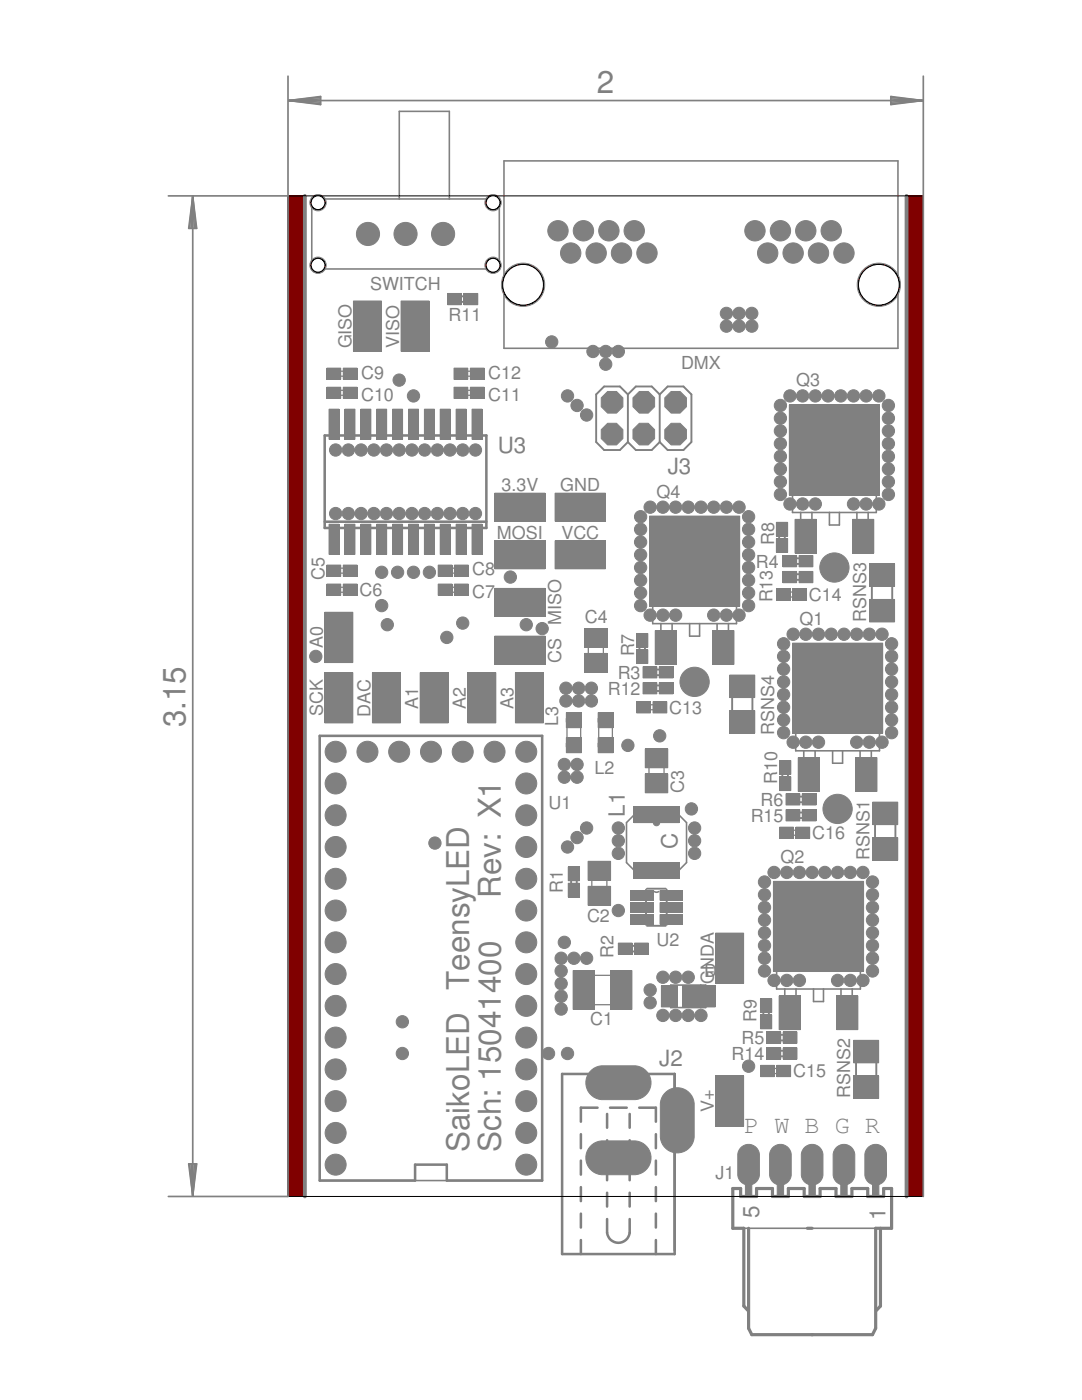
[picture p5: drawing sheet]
<svg xmlns="http://www.w3.org/2000/svg" width="216mm" height="279mm" viewBox="0 0 216 279" stroke-linecap="round" stroke-linejoin="round" font-family="sans-serif">
<defs><g id="words">
<g font-size="6.3" fill="#808080">
<text x="119.1" y="18.6">2</text>
<text x="37" y="145.1" transform="rotate(-90 37 145.1)">3.15</text>
<text x="99.9" y="179.2" transform="rotate(-90 99.9 179.2)">Rev: X1</text>
<text x="93.6" y="197.6" transform="rotate(-90 93.6 197.6)">TeensyLED</text>
<text x="93.6" y="229.9" transform="rotate(-90 93.6 229.9)">SaikoLED</text>
<text x="99.9" y="229.9" transform="rotate(-90 99.9 229.9)">Sch: 15041400</text>
</g>
<text font-size="5" fill="#808080" x="148.5" y="226.1">P W B G R</text>
<g font-size="4.5" fill="#808080">
<text x="99.3" y="90.4">U3</text>
<text x="133.2" y="94.6">J3</text>
<text x="124.7" y="163" transform="rotate(-90 124.7 163)">L1</text>
<text x="135.2" y="169.4" transform="rotate(-90 135.2 169.4)">C</text>
<text x="131.6" y="212.8">J2</text>
<text x="151.5" y="243.1" transform="rotate(-90 151.5 243.1)">5</text>
<text x="176.7" y="243.4" transform="rotate(-90 176.7 243.4)">1</text>
</g>
<g font-size="3.6" fill="#808080">
<text x="73.9" y="57.8">SWITCH</text>
<text x="89.5" y="64.1">R11</text>
<text x="70.1" y="69.5" transform="rotate(-90 70.1 69.5)">GISO</text>
<text x="79.7" y="69.4" transform="rotate(-90 79.7 69.4)">VISO</text>
<text x="72" y="75.5">C9</text>
<text x="97.4" y="75.5">C12</text>
<text x="135.9" y="73.6">DMX</text>
<text x="158.9" y="77.1">Q3</text>
<text x="72" y="80">C10</text>
<text x="97.4" y="80">C11</text>
<text x="100.1" y="98">3.3V</text>
<text x="111.8" y="98">GND</text>
<text x="131" y="99.3">Q4</text>
<text x="99.2" y="107.6">MOSI</text>
<text x="112" y="107.6">VCC</text>
<text x="150.8" y="113.3">R4</text>
<text x="154.5" y="108.8" transform="rotate(-90 154.5 108.8)">R8</text>
<text x="64.8" y="115.8" transform="rotate(-90 64.8 115.8)">C5</text>
<text x="71.7" y="119">C6</text>
<text x="94.2" y="119.3">C7</text>
<text x="94.2" y="114.8">C8</text>
<text x="161.4" y="119.9">C14</text>
<text x="116.7" y="124.3">C4</text>
<text x="154.1" y="120.2" transform="rotate(-90 154.1 120.2)">R13</text>
<text x="159.5" y="124.7">Q1</text>
<text x="172.8" y="124" transform="rotate(-90 172.8 124)">RSNS3</text>
<text x="64.4" y="129.4" transform="rotate(-90 64.4 129.4)">A0</text>
<text x="126.6" y="131" transform="rotate(-90 126.6 131)">R7</text>
<text x="112" y="132.2" transform="rotate(-90 112 132.2)">CS MISO</text>
<text x="123.3" y="135.5">R3</text>
<text x="64.4" y="142.9" transform="rotate(-90 64.4 142.9)">SCK</text>
<text x="73.9" y="143" transform="rotate(-90 73.9 143)">DAC</text>
<text x="83.5" y="141.4" transform="rotate(-90 83.5 141.4)">A1</text>
<text x="93" y="141.4" transform="rotate(-90 93 141.4)">A2</text>
<text x="102.5" y="141.4" transform="rotate(-90 102.5 141.4)">A3</text>
<text x="121.3" y="138.6">R12</text>
<text x="133.5" y="142.4">C13</text>
<text x="111.3" y="144.8" transform="rotate(-90 111.3 144.8)">L3</text>
<text x="154.5" y="146.7" transform="rotate(-90 154.5 146.7)">RSNS4</text>
<text x="118.6" y="154.5">L2</text>
<text x="109.4" y="161.4">U1</text>
<text x="136.4" y="158.2" transform="rotate(-90 136.4 158.2)">C3</text>
<text x="151.8" y="160.8">R6</text>
<text x="155.1" y="156.4" transform="rotate(-90 155.1 156.4)">R10</text>
<text x="149.8" y="164">R15</text>
<text x="162.1" y="167.5">C16</text>
<text x="155.7" y="172.2">Q2</text>
<text x="173.5" y="171.6" transform="rotate(-90 173.5 171.6)">RSNS1</text>
<text x="112.3" y="178.2" transform="rotate(-90 112.3 178.2)">R1</text>
<text x="117.1" y="183.9">C2</text>
<text x="122.4" y="191.1" transform="rotate(-90 122.4 191.1)">R2</text>
<text x="131" y="188.7">U2</text>
<text x="140.5" y="195">D</text>
<text x="142.4" y="196.4" transform="rotate(-90 142.4 196.4)">GNDA</text>
<text x="151" y="203.9" transform="rotate(-90 151 203.9)">R9</text>
<text x="117.7" y="204.6">C1</text>
<text x="148" y="208.4">R5</text>
<text x="146" y="211.5">R14</text>
<text x="158.3" y="215">C15</text>
<text x="142.4" y="222" transform="rotate(-90 142.4 222)">V+</text>
<text x="169.7" y="219.1" transform="rotate(-90 169.7 219.1)">RSNS2</text>
<text x="142.8" y="235.4">J1</text>
</g>
</g></defs>
<g fill="#000080" stroke="#000080" stroke-width=".2">
<path d="M57.5 39.1h3.3v199.7h-3.3z"/>
<path d="M180.9 39.1h3.3v199.7h-3.3z"/>
</g>
<g fill="#800000" stroke="#800000" stroke-width=".2">
<path d="M57.5 39.1h3.3v199.7h-3.3z"/>
<path d="M180.9 39.1h3.3v199.7h-3.3z"/>
</g>
<g fill="#808080" stroke="#808080" stroke-width=".2">
<path d="M121.9 193.7h4.2v7.7h-4.2z"/>
<path d="M114.4 193.7h4.2v7.7h-4.2z"/>
<path d="M68.5 77.3h2.7v2.2h-2.7z"/>
<path d="M65.2 77.3h2.8v2.2h-2.8z"/>
<path d="M90.6 77.3h2.7v2.2h-2.7z"/>
<path d="M93.9 77.3h2.7v2.2h-2.7z"/>
<path d="M90.6 73.5h2.7v2.2h-2.7z"/>
<path d="M93.9 73.5h2.7v2.2h-2.7z"/>
<path d="M117.3 176.9h4.5v3.8h-4.5z"/>
<path d="M117.3 171.9h4.5v3.8h-4.5z"/>
<path d="M128.8 154.5h4.4v3.7h-4.4z"/>
<path d="M128.8 149.5h4.4v3.7h-4.4z"/>
<path d="M116.6 130.4h4.5v3.8h-4.5z"/>
<path d="M116.6 125.4h4.5v3.8h-4.5z"/>
<path d="M68.5 112.8h2.7v2.2h-2.7z"/>
<path d="M65.2 112.8h2.8v2.2h-2.8z"/>
<path d="M68.5 116.6h2.7v2.2h-2.7z"/>
<path d="M65.2 116.6h2.8v2.2h-2.8z"/>
<path d="M87.4 116.6h2.8v2.2h-2.8z"/>
<path d="M90.7 116.6h2.7v2.2h-2.7z"/>
<path d="M87.4 112.8h2.8v2.2h-2.8z"/>
<path d="M90.7 112.8h2.7v2.2h-2.7z"/>
<path d="M68.5 73.5h2.7v2.2h-2.7z"/>
<path d="M65.2 73.5h2.8v2.2h-2.8z"/>
<path d="M132 196.7h3.1v4.3h-3.1z"/>
<path d="M136.2 196.7h6.5v4.3h-6.5z"/>
<path d="M126.5 161h9v3.2h-9z"/>
<path d="M126.5 172.1h9v3.2h-9z"/>
<path d="M119.4 142.2h3v3h-3z"/>
<path d="M119.4 147.2h3v3h-3z"/>
<path d="M113 142.2h3v3h-3z"/>
<path d="M113 147.2h3v3h-3z"/>
<path d="M113.4 176.3h2.2v2.7h-2.2z"/>
<path d="M113.4 173h2.2v2.8h-2.2z"/>
<path d="M155.6 151.8h2.2v2.7h-2.2z"/>
<path d="M155.6 155h2.2v2.8h-2.2z"/>
<path d="M89.3 58.6h2.8v2.2h-2.8z"/>
<path d="M92.6 58.6h2.7v2.2h-2.7z"/>
<path d="M123.4 188.2h2.7v2.3h-2.7z"/>
<path d="M126.6 188.2h2.8v2.3h-2.8z"/>
<path d="M159.4 110.9h2.8v2.2h-2.8z"/>
<path d="M156.2 110.9h2.8v2.2h-2.8z"/>
<path d="M131.6 133.1h2.7v2.2h-2.7z"/>
<path d="M128.3 133.1h2.8v2.2h-2.8z"/>
<path d="M160.1 158.4h2.7v2.3h-2.7z"/>
<path d="M156.8 158.4h2.8v2.3h-2.8z"/>
<path d="M127 126.4h2.3v2.8h-2.3z"/>
<path d="M127 129.7h2.3v2.7h-2.3z"/>
<path d="M156.3 206h2.7v2.2h-2.7z"/>
<path d="M153 206h2.8v2.2h-2.8z"/>
<path d="M151.7 199.3h2.3v2.8h-2.3z"/>
<path d="M151.7 202.6h2.3v2.7h-2.3z"/>
<path d="M154.9 104.2h2.3v2.8h-2.3z"/>
<path d="M154.9 107.5h2.3v2.7h-2.3z"/>
<path d="M145.6 134.7h5v4.5h-5z"/>
<path d="M145.6 141.8h5v4.5h-5z"/>
<path d="M173.5 112.5h5v4.5h-5z"/>
<path d="M173.5 119.6h5v4.5h-5z"/>
<path d="M174.1 160.1h5v4.5h-5z"/>
<path d="M174.1 167.2h5v4.5h-5z"/>
<path d="M170.3 207.6h5v4.5h-5z"/>
<path d="M170.3 214.7h5v4.5h-5z"/>
<path d="M125.9 177.8h4.4v1.9h-4.4z"/>
<path d="M125.9 180.1h4.4v2h-4.4z"/>
<path d="M125.9 182.5h4.4v1.9h-4.4z"/>
<path d="M131.7 182.5h4.4v1.9h-4.4z"/>
<path d="M131.7 180.1h4.4v2h-4.4z"/>
<path d="M131.7 177.8h4.4v1.9h-4.4z"/>
<path d="M68.8 104.6h2v6h-2z"/>
<path d="M87.8 81.7h2v6h-2z"/>
<path d="M65.7 104.6h1.9v6h-1.9z"/>
<path d="M72 104.6h2v6h-2z"/>
<path d="M75.2 104.6h2v6h-2z"/>
<path d="M84.7 81.7h2v6h-2z"/>
<path d="M91 81.7h2v6h-2z"/>
<path d="M94.2 81.7h2v6h-2z"/>
<path d="M81.5 104.6h2v6h-2z"/>
<path d="M91 104.6h2v6h-2z"/>
<path d="M78.3 104.6h2v6h-2z"/>
<path d="M84.7 104.6h2v6h-2z"/>
<path d="M94.2 104.6h2v6h-2z"/>
<path d="M87.8 104.6h2v6h-2z"/>
<path d="M81.5 81.7h2v6h-2z"/>
<path d="M78.3 81.7h2v6h-2z"/>
<path d="M75.2 81.7h2v6h-2z"/>
<path d="M72 81.7h2v6h-2z"/>
<path d="M68.8 81.7h2v6h-2z"/>
<path d="M65.7 81.7h1.9v6h-1.9z"/>
<path d="M173.1 229.2a2.17 2.17 0 0 1 2.3-.7 2.17 2.17 0 0 1 1.5 1.8v4.2a2.17 2.17 0 0 1-2.2 2 2.17 2.17 0 0 1-2.1-2v-4.2z"/>
<path d="M166.7 229.2a2.17 2.17 0 0 1 2.3-.7 2.17 2.17 0 0 1 1.6 1.8v4.2a2.17 2.17 0 0 1-2.2 2 2.17 2.17 0 0 1-2.2-2v-4.2z"/>
<path d="M160.4 229.2a2.17 2.17 0 0 1 2.3-.7 2.17 2.17 0 0 1 1.5 1.8v4.2a2.17 2.17 0 0 1-2.1 2 2.17 2.17 0 0 1-2.2-2v-4.2z"/>
<path d="M154.1 229.2a2.17 2.17 0 0 1 2.3-.7 2.17 2.17 0 0 1 1.5 1.8v4.2a2.17 2.17 0 0 1-2.2 2 2.17 2.17 0 0 1-2.1-2v-4.2z"/>
<path d="M147.7 229.2a2.17 2.17 0 0 1 2.3-.7 2.17 2.17 0 0 1 1.5 1.8v4.2a2.17 2.17 0 0 1-2.1 2 2.17 2.17 0 0 1-2.2-2v-4.2z"/>
<path d="M159.3 151.2h4.2v6.7h-4.2z"/>
<path d="M170.8 151.2h4.2v6.7h-4.2z"/>
<path d="M158.1 128.4h18v17.9h-18z"/>
<path d="M155.5 198.8h4.2v6.7h-4.2z"/>
<path d="M166.9 198.8h4.3v6.7h-4.3z"/>
<path d="M154.3 175.9h18v18h-18z"/>
<path d="M158.6 103.7h4.3v6.7h-4.3z"/>
<path d="M170.1 103.7h4.2v6.7h-4.2z"/>
<path d="M157.5 80.8h18v18h-18z"/>
<path d="M130.7 125.9h4.3v6.7h-4.3z"/>
<path d="M142.2 125.9h4.3v6.7h-4.3z"/>
<path d="M129.6 103h18v18h-18z"/>
<path d="M142.8 214.7h5.6v10.1h-5.6z"/>
<path d="M142.8 186.2h5.6v10.1h-5.6z"/>
<path d="M110.8 107.9h10v5.6h-10z"/>
<path d="M110.8 98.4h10v5.6h-10z"/>
<path d="M74.3 134.2h5.6v10.1h-5.6z"/>
<path d="M64.8 122.2h5.6v10h-5.6z"/>
<path d="M83.8 134.2h5.6v10.1h-5.6z"/>
<path d="M93.3 134.2h5.6v10.1h-5.6z"/>
<path d="M70.5 60.1h5.6v10h-5.6z"/>
<path d="M80 60.1h5.6v10h-5.6z"/>
<path d="M98.7 98.4h10.1v5.6h-10.1z"/>
<path d="M102.8 134.2h5.6v10.1h-5.6z"/>
<path d="M98.7 127h10.1v5.5h-10.1z"/>
<path d="M98.7 107.9h10.1v5.6h-10.1z"/>
<path d="M98.7 117.4h10.1v5.6h-10.1z"/>
<path d="M64.8 134.2h5.6v10.1h-5.6z"/>
<path d="M131.6 136.2h2.7v2.3h-2.7z"/>
<path d="M128.3 136.2h2.8v2.3h-2.8z"/>
<path d="M127 140h2.8v2.3h-2.8z"/>
<path d="M130.3 140h2.8v2.3h-2.8z"/>
<path d="M159.4 114h2.8v2.3h-2.8z"/>
<path d="M156.2 114h2.8v2.3h-2.8z"/>
<path d="M154.9 117.5h2.8v2.3h-2.8z"/>
<path d="M158.2 117.5h2.7v2.3h-2.7z"/>
<path d="M156.3 209.1h2.7v2.3h-2.7z"/>
<path d="M153 209.1h2.8v2.3h-2.8z"/>
<path d="M151.8 212.6h2.7v2.3h-2.7z"/>
<path d="M155 212.6h2.8v2.3h-2.8z"/>
<path d="M160.1 161.6h2.7v2.2h-2.7z"/>
<path d="M156.8 161.6h2.8v2.2h-2.8z"/>
<path d="M155.6 165.1h2.7v2.2h-2.7z"/>
<path d="M158.8 165.1h2.8v2.2h-2.8z"/>
<path d="M117.7 213.9a3.3 3.3 0 0 1 2.3-1.2h6.8a3.4 3.4 0 0 1 3.1 3.4 3.4 3.4 0 0 1-3.1 3.4h-6.8a3.4 3.4 0 0 1-2.3-5.6z"/>
<path d="M132.6 218.3a3.4 3.4 0 0 1 3.6-1.1 3.4 3.4 0 0 1 2.3 3v6.8a3.4 3.4 0 0 1-3.4 3.1 3.4 3.4 0 0 1-3.3-3.1v-6.8a3.4 3.4 0 0 1 .8-1.9z"/>
<path d="M117.7 228.9a3.3 3.3 0 0 1 2.3-1.2h6.8a3.4 3.4 0 0 1 3.1 3.4 3.4 3.4 0 0 1-3.1 3.3h-6.8a3.4 3.4 0 0 1-2.3-5.5z"/>
<path d="M123 194.5h1.2v6.2h-1.2z"/>
<path d="M116.2 194.5h1.3v6.2h-1.3z"/>
<path d="M68.8 77.8h.7v1.2h-.7z"/>
<path d="M67 77.8h.7v1.2h-.7z"/>
<path d="M92.4 77.8h.6v1.2h-.6z"/>
<path d="M94.2 77.8h.6v1.2h-.6z"/>
<path d="M92.4 74h.6v1.2h-.6z"/>
<path d="M94.2 74h.6v1.2h-.6z"/>
<path d="M118 177.5h3.2v1.3h-3.2z"/>
<path d="M118 173.8h3.2v1.2h-3.2z"/>
<path d="M129.4 155.1h3.2v1.2h-3.2z"/>
<path d="M129.4 151.3h3.2v1.3h-3.2z"/>
<path d="M117.3 131.1h3.2v1.2h-3.2z"/>
<path d="M117.3 127.3h3.2v1.2h-3.2z"/>
<path d="M68.8 113.3h.7v1.2h-.7z"/>
<path d="M67 113.3h.7v1.2h-.7z"/>
<path d="M68.8 117.1h.7v1.2h-.7z"/>
<path d="M67 117.1h.7v1.2h-.7z"/>
<path d="M89.2 117.1h.7v1.2h-.7z"/>
<path d="M91 117.1h.7v1.2h-.7z"/>
<path d="M89.2 113.3h.7v1.2h-.7z"/>
<path d="M91 113.3h.7v1.2h-.7z"/>
<path d="M68.8 74h.7v1.2h-.7z"/>
<path d="M67 74h.7v1.2h-.7z"/>
<path d="M119.3 143.4h3v.7h-3z"/>
<path d="M119.3 148.3h3v.8h-3z"/>
<path d="M113 143.4h3v.7h-3z"/>
<path d="M113 148.3h3v.8h-3z"/>
<path d="M113.8 176.7h1.5v.7h-1.5z"/>
<path d="M113.8 174.6h1.5v.8h-1.5z"/>
<path d="M155.9 153.4h1.5v.8h-1.5z"/>
<path d="M155.9 155.4h1.5v.8h-1.5z"/>
<path d="M90.9 59h.8v1.5h-.8z"/>
<path d="M93 59h.7v1.5h-.7z"/>
<path d="M125 188.6h.8v1.5h-.8z"/>
<path d="M127 188.6h.8v1.5h-.8z"/>
<path d="M159.8 111.2h.8v1.5h-.8z"/>
<path d="M157.8 111.2h.8v1.5h-.8z"/>
<path d="M131.9 133.4h.8v1.5h-.8z"/>
<path d="M129.9 133.4h.8v1.5h-.8z"/>
<path d="M160.5 158.8h.7v1.5h-.7z"/>
<path d="M158.4 158.8h.8v1.5h-.8z"/>
<path d="M127.4 128h1.5v.8h-1.5z"/>
<path d="M127.4 130.1h1.5v.7h-1.5z"/>
<path d="M156.7 206.3h.7v1.5h-.7z"/>
<path d="M154.6 206.3h.8v1.5h-.8z"/>
<path d="M152.1 200.9h1.5v.8h-1.5z"/>
<path d="M152.1 203h1.5v.7h-1.5z"/>
<path d="M155.3 105.9h1.5v.7h-1.5z"/>
<path d="M155.3 107.9h1.5v.7h-1.5z"/>
<path d="M145.9 142.9h4.4v1.8h-4.4z"/>
<path d="M145.9 136.3h4.4v1.8h-4.4z"/>
<path d="M173.8 120.7h4.4v1.8h-4.4z"/>
<path d="M173.8 114.1h4.4v1.9h-4.4z"/>
<path d="M174.5 168.3h4.3v1.8h-4.3z"/>
<path d="M174.5 161.7h4.3v1.8h-4.3z"/>
<path d="M170.6 215.8h4.4v1.8h-4.4z"/>
<path d="M170.6 209.2h4.4v1.8h-4.4z"/>
<path d="M66 105.6h1.3v3.8h-1.3z"/>
<path d="M69.2 105.6h1.2v3.8h-1.2z"/>
<path d="M72.4 105.6h1.2v3.8h-1.2z"/>
<path d="M75.5 105.6h1.3v3.8h-1.3z"/>
<path d="M78.7 105.6h1.2v3.8h-1.2z"/>
<path d="M81.9 105.6h1.2v3.8h-1.2z"/>
<path d="M85.1 105.6h1.2v3.8h-1.2z"/>
<path d="M88.2 105.6h1.3v3.8h-1.3z"/>
<path d="M91.4 105.6h1.2v3.8h-1.2z"/>
<path d="M94.6 105.6h1.2v3.8h-1.2z"/>
<path d="M94.6 82.8h1.2v3.9h-1.2z"/>
<path d="M91.4 82.8h1.2v3.9h-1.2z"/>
<path d="M88.2 82.8h1.3v3.9h-1.3z"/>
<path d="M85.1 82.8h1.2v3.9h-1.2z"/>
<path d="M81.9 82.8h1.2v3.9h-1.2z"/>
<path d="M78.7 82.8h1.2v3.9h-1.2z"/>
<path d="M75.5 82.8h1.3v3.9h-1.3z"/>
<path d="M72.4 82.8h1.2v3.9h-1.2z"/>
<path d="M69.2 82.8h1.2v3.9h-1.2z"/>
<path d="M66 82.8h1.3v3.9h-1.3z"/>
<path d="M174.1 231.8h1.3v1.3h-1.3z"/>
<path d="M167.8 231.8h1.2v1.3h-1.2z"/>
<path d="M161.4 231.8h1.3v1.3h-1.3z"/>
<path d="M155.1 231.8h1.3v1.3h-1.3z"/>
<path d="M148.7 231.8h1.3v1.3h-1.3z"/>
<path d="M174.1 233.1h1.3v5.6h-1.3z"/>
<path d="M167.8 233.1h1.2v5.6h-1.2z"/>
<path d="M161.4 233.1h1.3v5.6h-1.3z"/>
<path d="M155.1 233.1h1.3v5.6h-1.3z"/>
<path d="M148.7 233.1h1.3v5.6h-1.3z"/>
<path d="M134.2 79.7h1.2v1.2h-1.2z"/>
<path d="M134.2 86h1.2v1.3h-1.2z"/>
<path d="M127.8 86h1.3v1.3h-1.3z"/>
<path d="M127.8 79.7h1.3v1.2h-1.3z"/>
<path d="M121.5 86h1.3v1.3h-1.3z"/>
<path d="M121.5 79.7h1.3v1.2h-1.3z"/>
<path d="M131.9 136.6h.8v1.5h-.8z"/>
<path d="M129.9 136.6h.8v1.5h-.8z"/>
<path d="M128.8 140.5h.7v1.3h-.7z"/>
<path d="M130.6 140.5h.7v1.3h-.7z"/>
<path d="M159.8 114.4h.8v1.5h-.8z"/>
<path d="M157.8 114.4h.8v1.5h-.8z"/>
<path d="M156.7 118h.7v1.3h-.7z"/>
<path d="M158.5 118h.7v1.3h-.7z"/>
<path d="M156.7 209.5h.7v1.5h-.7z"/>
<path d="M154.6 209.5h.8v1.5h-.8z"/>
<path d="M153.5 213.1h.7v1.3h-.7z"/>
<path d="M155.3 213.1h.7v1.3h-.7z"/>
<path d="M160.5 161.9h.7v1.5h-.7z"/>
<path d="M158.4 161.9h.8v1.5h-.8z"/>
<path d="M157.3 165.6h.7v1.2h-.7z"/>
<path d="M159.1 165.6h.7v1.2h-.7z"/>
<circle cx="134.8" cy="80.3" r="2.33"/>
<circle cx="134.8" cy="86.6" r="2.33"/>
<circle cx="128.5" cy="80.3" r="2.33"/>
<circle cx="128.5" cy="86.6" r="2.33"/>
<circle cx="122.1" cy="80.3" r="2.33"/>
<circle cx="122.1" cy="86.6" r="2.33"/>
</g>
<g fill="#808080" stroke="#808080" stroke-width=".2">
<circle cx="105" cy="232.4" r="2.1"/>
<circle cx="105" cy="226.1" r="2.1"/>
<circle cx="105" cy="219.8" r="2.1"/>
<circle cx="105" cy="213.4" r="2.1"/>
<circle cx="105" cy="207.1" r="2.1"/>
<circle cx="105" cy="200.7" r="2.1"/>
<circle cx="105" cy="194.4" r="2.1"/>
<circle cx="105" cy="188.1" r="2.1"/>
<circle cx="105" cy="181.7" r="2.1"/>
<circle cx="105" cy="175.4" r="2.1"/>
<circle cx="105" cy="169" r="2.1"/>
<circle cx="105" cy="162.7" r="2.1"/>
<circle cx="105" cy="156.4" r="2.1"/>
<circle cx="105" cy="150" r="2.1"/>
<circle cx="98.7" cy="150" r="2.1"/>
<circle cx="92.3" cy="150" r="2.1"/>
<circle cx="86" cy="150" r="2.1"/>
<circle cx="79.6" cy="150" r="2.1"/>
<circle cx="73.3" cy="150" r="2.1"/>
<circle cx="67" cy="150" r="2.1"/>
<circle cx="67" cy="156.4" r="2.1"/>
<circle cx="67" cy="162.7" r="2.1"/>
<circle cx="67" cy="169" r="2.1"/>
<circle cx="67" cy="175.4" r="2.1"/>
<circle cx="67" cy="181.7" r="2.1"/>
<circle cx="67" cy="188.1" r="2.1"/>
<circle cx="67" cy="194.4" r="2.1"/>
<circle cx="67" cy="200.7" r="2.1"/>
<circle cx="67" cy="207.1" r="2.1"/>
<circle cx="67" cy="213.4" r="2.1"/>
<circle cx="67" cy="219.8" r="2.1"/>
<circle cx="67" cy="226.1" r="2.1"/>
<circle cx="67" cy="232.4" r="2.1"/>
<circle cx="111.3" cy="46.1" r="2.03"/>
<circle cx="113.9" cy="50.5" r="2.03"/>
<circle cx="116.4" cy="46.1" r="2.03"/>
<circle cx="119" cy="50.5" r="2.03"/>
<circle cx="121.5" cy="46.1" r="2.03"/>
<circle cx="124" cy="50.5" r="2.03"/>
<circle cx="126.6" cy="46.1" r="2.03"/>
<circle cx="129.1" cy="50.5" r="2.03"/>
<circle cx="104.4" cy="56.8" r="4.3"/>
<circle cx="150.6" cy="46.1" r="2.03"/>
<circle cx="153.2" cy="50.5" r="2.03"/>
<circle cx="155.7" cy="46.1" r="2.03"/>
<circle cx="158.3" cy="50.5" r="2.03"/>
<circle cx="160.8" cy="46.1" r="2.03"/>
<circle cx="163.3" cy="50.5" r="2.03"/>
<circle cx="165.9" cy="46.1" r="2.03"/>
<circle cx="168.4" cy="50.5" r="2.03"/>
<circle cx="175.4" cy="56.8" r="4.3"/>
<circle cx="88.4" cy="46.7" r="2.31"/>
<circle cx="80.9" cy="46.7" r="2.31"/>
<circle cx="73.4" cy="46.7" r="2.31"/>
<circle cx="98.4" cy="52.9" r="1.63"/>
<circle cx="98.4" cy="40.4" r="1.63"/>
<circle cx="63.5" cy="40.4" r="1.63"/>
<circle cx="63.5" cy="52.9" r="1.63"/>
<circle cx="94.9" cy="102.5" r="1.23"/>
<circle cx="92.3" cy="102.5" r="1.23"/>
<circle cx="89.8" cy="102.5" r="1.23"/>
<circle cx="87.3" cy="102.5" r="1.23"/>
<circle cx="84.7" cy="102.5" r="1.23"/>
<circle cx="82.2" cy="102.5" r="1.23"/>
<circle cx="79.7" cy="102.5" r="1.23"/>
<circle cx="77.1" cy="102.5" r="1.23"/>
<circle cx="74.6" cy="102.5" r="1.23"/>
<circle cx="72.1" cy="102.5" r="1.23"/>
<circle cx="69.5" cy="102.5" r="1.23"/>
<circle cx="67" cy="102.5" r="1.23"/>
<circle cx="118" cy="137.4" r="1.23"/>
<circle cx="118" cy="139.9" r="1.23"/>
<circle cx="115.5" cy="139.9" r="1.23"/>
<circle cx="115.5" cy="137.4" r="1.23"/>
<circle cx="112.9" cy="137.4" r="1.23"/>
<circle cx="112.9" cy="139.9" r="1.23"/>
<circle cx="123.4" cy="181.7" r="1.23"/>
<circle cx="112.6" cy="155.1" r="1.23"/>
<circle cx="115.1" cy="152.6" r="1.23"/>
<circle cx="117.1" cy="165.2" r="1.23"/>
<circle cx="112.6" cy="152.6" r="1.23"/>
<circle cx="115.1" cy="155.1" r="1.23"/>
<circle cx="113.2" cy="169" r="1.23"/>
<circle cx="115.1" cy="167.2" r="1.23"/>
<circle cx="137.3" cy="195" r="1.23"/>
<circle cx="134.8" cy="195" r="1.23"/>
<circle cx="132.3" cy="195" r="1.23"/>
<circle cx="129.7" cy="197.6" r="1.23"/>
<circle cx="129.7" cy="200.1" r="1.23"/>
<circle cx="127.8" cy="110.7" r="1.23"/>
<circle cx="127.8" cy="113.3" r="1.23"/>
<circle cx="127.8" cy="115.8" r="1.23"/>
<circle cx="127.8" cy="118.3" r="1.23"/>
<circle cx="127.8" cy="120.9" r="1.23"/>
<circle cx="129.7" cy="122.8" r="1.23"/>
<circle cx="132.3" cy="122.8" r="1.23"/>
<circle cx="142.4" cy="101.2" r="1.23"/>
<circle cx="127.8" cy="103.1" r="1.23"/>
<circle cx="127.8" cy="105.6" r="1.23"/>
<circle cx="127.8" cy="108.2" r="1.23"/>
<circle cx="129.7" cy="101.2" r="1.23"/>
<circle cx="132.3" cy="101.2" r="1.23"/>
<circle cx="134.8" cy="101.2" r="1.23"/>
<circle cx="137.3" cy="101.2" r="1.23"/>
<circle cx="139.9" cy="101.2" r="1.23"/>
<circle cx="147.5" cy="101.2" r="1.23"/>
<circle cx="144.9" cy="101.2" r="1.23"/>
<circle cx="149.4" cy="103.1" r="1.23"/>
<circle cx="149.4" cy="105.6" r="1.23"/>
<circle cx="149.4" cy="108.2" r="1.23"/>
<circle cx="149.4" cy="110.7" r="1.23"/>
<circle cx="149.4" cy="113.3" r="1.23"/>
<circle cx="149.4" cy="115.8" r="1.23"/>
<circle cx="149.4" cy="118.3" r="1.23"/>
<circle cx="149.4" cy="120.9" r="1.23"/>
<circle cx="147.5" cy="122.8" r="1.23"/>
<circle cx="144.9" cy="122.8" r="1.23"/>
<circle cx="134.8" cy="122.8" r="1.23"/>
<circle cx="142.4" cy="122.8" r="1.23"/>
<circle cx="155.7" cy="88.5" r="1.23"/>
<circle cx="155.7" cy="91.1" r="1.23"/>
<circle cx="155.7" cy="93.6" r="1.23"/>
<circle cx="155.7" cy="96.1" r="1.23"/>
<circle cx="155.7" cy="98.7" r="1.23"/>
<circle cx="157.6" cy="100.6" r="1.23"/>
<circle cx="160.1" cy="100.6" r="1.23"/>
<circle cx="170.3" cy="79" r="1.23"/>
<circle cx="155.7" cy="80.9" r="1.23"/>
<circle cx="155.7" cy="83.5" r="1.23"/>
<circle cx="155.7" cy="86" r="1.23"/>
<circle cx="157.6" cy="79" r="1.23"/>
<circle cx="160.1" cy="79" r="1.23"/>
<circle cx="162.7" cy="79" r="1.23"/>
<circle cx="165.2" cy="79" r="1.23"/>
<circle cx="167.8" cy="79" r="1.23"/>
<circle cx="175.4" cy="79" r="1.23"/>
<circle cx="172.8" cy="79" r="1.23"/>
<circle cx="177.3" cy="80.9" r="1.23"/>
<circle cx="177.3" cy="83.5" r="1.23"/>
<circle cx="177.3" cy="86" r="1.23"/>
<circle cx="177.3" cy="88.5" r="1.23"/>
<circle cx="177.3" cy="91.1" r="1.23"/>
<circle cx="177.3" cy="93.6" r="1.23"/>
<circle cx="177.3" cy="96.1" r="1.23"/>
<circle cx="177.3" cy="98.7" r="1.23"/>
<circle cx="175.4" cy="100.6" r="1.23"/>
<circle cx="172.8" cy="100.6" r="1.23"/>
<circle cx="162.7" cy="100.6" r="1.23"/>
<circle cx="170.3" cy="100.6" r="1.23"/>
<circle cx="156.4" cy="136.1" r="1.23"/>
<circle cx="156.4" cy="138.6" r="1.23"/>
<circle cx="156.4" cy="141.2" r="1.23"/>
<circle cx="156.4" cy="143.7" r="1.23"/>
<circle cx="156.4" cy="146.2" r="1.23"/>
<circle cx="158.3" cy="148.1" r="1.23"/>
<circle cx="160.8" cy="148.1" r="1.23"/>
<circle cx="170.9" cy="126.6" r="1.23"/>
<circle cx="156.4" cy="128.5" r="1.23"/>
<circle cx="156.4" cy="131" r="1.23"/>
<circle cx="156.4" cy="133.5" r="1.23"/>
<circle cx="158.3" cy="126.6" r="1.23"/>
<circle cx="160.8" cy="126.6" r="1.23"/>
<circle cx="163.3" cy="126.6" r="1.23"/>
<circle cx="165.9" cy="126.6" r="1.23"/>
<circle cx="168.4" cy="126.6" r="1.23"/>
<circle cx="176" cy="126.6" r="1.23"/>
<circle cx="173.5" cy="126.6" r="1.23"/>
<circle cx="177.9" cy="128.5" r="1.23"/>
<circle cx="177.9" cy="131" r="1.23"/>
<circle cx="177.9" cy="133.5" r="1.23"/>
<circle cx="177.9" cy="136.1" r="1.23"/>
<circle cx="177.9" cy="138.6" r="1.23"/>
<circle cx="177.9" cy="141.2" r="1.23"/>
<circle cx="177.9" cy="143.7" r="1.23"/>
<circle cx="177.9" cy="146.2" r="1.23"/>
<circle cx="176" cy="148.1" r="1.23"/>
<circle cx="173.5" cy="148.1" r="1.23"/>
<circle cx="163.3" cy="148.1" r="1.23"/>
<circle cx="170.9" cy="148.1" r="1.23"/>
<circle cx="152.5" cy="183.6" r="1.23"/>
<circle cx="152.5" cy="186.2" r="1.23"/>
<circle cx="152.5" cy="188.7" r="1.23"/>
<circle cx="152.5" cy="191.2" r="1.23"/>
<circle cx="152.5" cy="193.8" r="1.23"/>
<circle cx="154.5" cy="195.7" r="1.23"/>
<circle cx="157" cy="195.7" r="1.23"/>
<circle cx="167.1" cy="174.1" r="1.23"/>
<circle cx="152.5" cy="176" r="1.23"/>
<circle cx="152.5" cy="178.6" r="1.23"/>
<circle cx="152.5" cy="181.1" r="1.23"/>
<circle cx="154.5" cy="174.1" r="1.23"/>
<circle cx="157" cy="174.1" r="1.23"/>
<circle cx="159.5" cy="174.1" r="1.23"/>
<circle cx="162.1" cy="174.1" r="1.23"/>
<circle cx="164.6" cy="174.1" r="1.23"/>
<circle cx="172.2" cy="174.1" r="1.23"/>
<circle cx="169.7" cy="174.1" r="1.23"/>
<circle cx="174.1" cy="176" r="1.23"/>
<circle cx="174.1" cy="178.6" r="1.23"/>
<circle cx="174.1" cy="181.1" r="1.23"/>
<circle cx="174.1" cy="183.6" r="1.23"/>
<circle cx="174.1" cy="186.2" r="1.23"/>
<circle cx="174.1" cy="188.7" r="1.23"/>
<circle cx="174.1" cy="191.2" r="1.23"/>
<circle cx="174.1" cy="193.8" r="1.23"/>
<circle cx="172.2" cy="195.7" r="1.23"/>
<circle cx="169.7" cy="195.7" r="1.23"/>
<circle cx="159.5" cy="195.7" r="1.23"/>
<circle cx="167.1" cy="195.7" r="1.23"/>
<circle cx="123.4" cy="165.2" r="1.23"/>
<circle cx="123.4" cy="167.8" r="1.23"/>
<circle cx="123.4" cy="170.3" r="1.23"/>
<circle cx="138.6" cy="165.2" r="1.23"/>
<circle cx="138.6" cy="167.8" r="1.23"/>
<circle cx="138.6" cy="170.3" r="1.23"/>
<circle cx="132.3" cy="202.6" r="1.23"/>
<circle cx="134.8" cy="202.6" r="1.23"/>
<circle cx="137.3" cy="202.6" r="1.23"/>
<circle cx="139.9" cy="202.6" r="1.23"/>
<circle cx="117.1" cy="191.2" r="1.23"/>
<circle cx="114.5" cy="191.2" r="1.23"/>
<circle cx="112" cy="191.2" r="1.23"/>
<circle cx="112" cy="193.8" r="1.23"/>
<circle cx="112" cy="196.3" r="1.23"/>
<circle cx="112" cy="198.8" r="1.23"/>
<circle cx="112" cy="201.4" r="1.23"/>
<circle cx="125.3" cy="148.8" r="1.23"/>
<circle cx="131.6" cy="146.9" r="1.23"/>
<circle cx="109.5" cy="210.2" r="1.23"/>
<circle cx="80.3" cy="210.2" r="1.23"/>
<circle cx="138.6" cy="136.1" r="2.92"/>
<circle cx="166.5" cy="113.3" r="2.92"/>
<circle cx="167.1" cy="161.4" r="2.92"/>
<circle cx="112.6" cy="188.1" r="1.23"/>
<circle cx="138" cy="161.4" r="1.23"/>
<circle cx="113.2" cy="210.2" r="1.23"/>
<circle cx="149.4" cy="212.8" r="1.23"/>
<circle cx="80.3" cy="203.9" r="1.23"/>
<circle cx="85.7" cy="114.2" r="1.23"/>
<circle cx="76.2" cy="114.2" r="1.23"/>
<circle cx="89.2" cy="127.2" r="1.23"/>
<circle cx="76.2" cy="120.9" r="1.23"/>
<circle cx="82.5" cy="114.2" r="1.23"/>
<circle cx="79.3" cy="114.2" r="1.23"/>
<circle cx="79.7" cy="75.9" r="1.23"/>
<circle cx="67" cy="89.8" r="1.23"/>
<circle cx="69.5" cy="89.8" r="1.23"/>
<circle cx="72.1" cy="89.8" r="1.23"/>
<circle cx="74.6" cy="89.8" r="1.23"/>
<circle cx="77.1" cy="89.8" r="1.23"/>
<circle cx="79.7" cy="89.8" r="1.23"/>
<circle cx="82.2" cy="89.8" r="1.23"/>
<circle cx="84.7" cy="89.8" r="1.23"/>
<circle cx="87.3" cy="89.8" r="1.23"/>
<circle cx="89.8" cy="89.8" r="1.23"/>
<circle cx="92.3" cy="89.8" r="1.23"/>
<circle cx="94.9" cy="89.8" r="1.23"/>
<circle cx="144.9" cy="62.5" r="1.23"/>
<circle cx="144.9" cy="65.1" r="1.23"/>
<circle cx="147.5" cy="62.5" r="1.23"/>
<circle cx="147.5" cy="65.1" r="1.23"/>
<circle cx="150" cy="62.5" r="1.23"/>
<circle cx="150" cy="65.1" r="1.23"/>
<circle cx="118.3" cy="70.1" r="1.23"/>
<circle cx="120.9" cy="70.1" r="1.23"/>
<circle cx="123.4" cy="70.1" r="1.23"/>
<circle cx="120.9" cy="72.7" r="1.23"/>
<circle cx="113.2" cy="79" r="1.23"/>
<circle cx="115.1" cy="80.9" r="1.23"/>
<circle cx="117.1" cy="82.8" r="1.23"/>
<circle cx="82.5" cy="79" r="1.23"/>
<circle cx="92.3" cy="124.4" r="1.23"/>
<circle cx="110.1" cy="68.2" r="1.23"/>
<circle cx="63" cy="131" r="1.23"/>
<circle cx="77.3" cy="124.7" r="1.23"/>
<circle cx="86.8" cy="168.3" r="1.23"/>
<circle cx="108.2" cy="125.5" r="1.23"/>
<circle cx="101.8" cy="115.2" r="1.23"/>
<circle cx="105" cy="124.7" r="1.23"/>
<circle cx="131" cy="164.2" r=".64"/>
</g>
<path d="M60.8 39.1v199.7M180.9 39.1v199.7" fill="none" stroke="#808080" stroke-width=".76"/>
<g fill="none" stroke="#808080" stroke-width=".32">
<path d="M62.2 39.7h37.4v14h-37.4zM79.7 39.7v-17.5h10v17.5M100.6 32.1h78.6v37.4h-78.6zM158.1 87.1h16.8v15.2h-16.8zM159.9 87.1v-2.6h13.2v2.6M161 87.1v10.4h11v-10.4M130.2 109.2h16.8v15.3h-16.8zM132 109.2v-2.5h13.2v2.5M133.1 109.2v10.5h11v-10.5M159.8 102.3v6.7h2.2v-6.7M165.5 102.3v2.5h2v-2.5M171 102.3v6.7h2.2v-6.7"/>
<path d="M131.9 124.5v6.7h2.2v-6.7M137.6 124.5v2.5h2v-2.5M143.1 124.5v6.7h2.3v-6.7M158.8 134.6h16.7v15.2h-16.7zM160.5 134.6v-2.5h13.3v2.5M161.6 134.6v10.5h11v-10.5M63.8 146.9h44.4v88.7h-44.4zM160.4 149.8v6.8h2.2v-6.8M166.1 149.8v2.5h2v-2.5M171.6 149.8v6.8h2.3v-6.8M127 162.2h8l2 2v7.9l-2 2.1h-8l-2-2.1v-7.9zM130.6 177.9l.4 .2 .4-.2"/>
<path d="M133.8 196.6h7v4.5h-7zM136.4 198.8h.6M137 198.2l.6 .6-.6 .7zM137.6 198.2v1.3M137.6 198.8h.7M139.8 196.6v4.5M155 182.2h16.7v15.2h-16.7zM156.6 197.4v6.7h2.2v-6.7M156.7 182.2v-2.6h13.3v2.6M157.8 182.2v10.4h11v-10.4M162.3 197.4v2.5h2v-2.5M167.8 197.4v6.7h2.3v-6.7"/>
<path d="M148.4 245.1h26.3"/>
<circle cx="129.9" cy="178.6" r=".38"/>
</g>
<g fill="none" stroke="#808080" stroke-width=".51">
<path d="M64.8 86.9h32.2v18.5h-32.2zM64.8 104.1h32.2M63.8 146.9h44.4v88.7h-19v-3.2h-6.4v3.2h-19zM112.2 214.3h22.4v36h-22.4zM115.9 226.4v2.8M115.9 231.6v2.8M115.9 236.9v2.8M119.2 221.1h-3.3v2.8M121.1 222.3v2.8M121.1 227.6v2.7M121.1 232.8v2.7M121.1 238v2.8"/>
<path d="M121.7 221.1h3.4M125.6 222.3v2.8M125.6 227.6v2.7M125.6 232.8v2.7M125.6 238v2.8M127.6 221.1h3.3v2.8M130.9 226.4v2.8M130.9 231.6v2.8M130.9 236.9v2.8M115.9 242.2v2.8M115.9 247.5v2.8M121.1 243.3v2.7a2.27 2.27 0 0 0 2.3 2 2.27 2.27 0 0 0 2.2-2v-2.7"/>
<path d="M130.9 242.2v2.8M130.9 247.5v2.8"/>
</g>
<path d="M149.4 245.1v20l.6 1.3h24.1l.6-1.3v-20h3.2v-7.9h-1.6v1.6h-3.2v-1.6h-3.1v1.6h-3.2v-1.6h-3.2v1.6h-3.1v-1.6h-3.2v1.6h-3.2v-1.6h-3.1v1.6h-3.2v-1.6h-1.6v7.9h2.2v15.5l.8 .9M161.1 245.1h1M175.7 245.1v15.5l-.8 .9" fill="none" stroke="#808080" stroke-width=".63"/>
<g fill="none" stroke="#808080" stroke-width=".38">
<path d="M91.7 59.1h1.2M91.7 60.2h1.2M125.3 78.7l1.6-1.6h3.1l1.6 1.6M125.3 78.7l-1.6-1.6h-3.2l-1.5 1.6v9.5l1.5 1.6h3.2l1.6-1.6M125.3 78.7v9.5M131.6 78.7l1.6-1.6h3.2l1.6 1.6v9.5l-1.6 1.6h-3.2l-1.6-1.6M131.6 78.7v9.5M125.3 88.2l1.6 1.6h3.1l1.6-1.6M155.5 106.6v1.2M156.6 106.6v1.2M158.6 112.5h1.2M158.6 111.4h1.2"/>
<path d="M158.6 115.7h1.2M158.6 114.6h1.2M174 116v4.7M178 116v4.7M127.6 128.8v1.2M128.7 128.8v1.2M130.7 134.7h1.2M130.7 133.6h1.2M130.7 137.9h1.2M130.7 136.8h1.2M146.1 138.1v4.8M150.1 138.1v4.8"/>
<path d="M156.1 154.2v1.2M157.2 154.2v1.2M159.2 159h1.2M114 175.4v1.2M115.1 175.4v1.2M128.9 177.5v.7M128.9 179.2v1.4M129 178.2h-1.6v1h1.6M129.1 177.4h3.7M133 178.2h1.6v1h-1.6M133 177.5v.7M133 179.2v1.4"/>
<path d="M159.2 160.1h1.2M159.2 163.3h1.2M159.2 162.2h1.2M174.6 163.5v4.8M178.7 163.5v4.8M125.8 188.8h1.2M125.8 189.9h1.2M128.9 181.5v1.4M128.9 183.9v.7M129 180.6h-1.6v.9h1.6M129 182.9h-1.6v1h1.6M129.1 184.8h3.7"/>
<path d="M133 180.6h1.6v.9h-1.6M133 182.9h1.6v1h-1.6M133 181.5v1.4M133 183.9v.7M152.3 201.7v1.2M153.4 201.7v1.2M155.4 207.6h1.3M155.4 206.5h1.3M155.4 210.8h1.3M155.4 209.7h1.3M170.8 211.1v4.7M174.9 211.1v4.7"/>
</g>
<g fill="none" stroke="#808080" stroke-width=".25">
<path d="M67.2 78.9h2.1M67.2 77.9h2.1M67.2 74.1h2.1M67.2 75.1h2.1M92.5 78.9h2.2M92.5 77.9h2.2M92.5 74.1h2.2M92.5 75.1h2.2M67.2 114.4h2.1M67.2 113.4h2.1M67.2 118.2h2.1M67.2 117.2h2.1"/>
<path d="M89.4 114.4h2.1M89.4 113.4h2.1M89.4 118.2h2.1M89.4 117.2h2.1M156.9 118.2h2.1M156.9 119.1h2.1M117.4 127.5v4.6M120.4 127.5v4.6M113.1 144.1v4.3M115.9 144.1v4.3M119.5 144.1v4.3M122.2 144.1v4.3"/>
<path d="M129 140.7h2.1M129 141.6h2.1M129.5 151.5v4.6M132.5 151.5v4.6M118.1 174v4.6M121.1 174v4.6M157.5 165.7h2.1M157.5 166.7h2.1M116.4 194.6h7.6M116.4 200.5h7.6M153.7 213.2h2.1M153.7 214.2h2.1"/>
</g>
<g fill="none" stroke="#000" stroke-width=".2">
<path d="M57.5 39.1h126.7v199.7h-126.7z"/>
<circle cx="104.4" cy="56.8" r="4.1"/>
</g>
<circle cx="104.4" cy="56.8" r="4.1" fill="#fff" stroke="#000" stroke-width=".2"/>
<circle cx="175.4" cy="56.8" r="4.1" fill="none" stroke="#000" stroke-width=".2"/>
<circle cx="175.4" cy="56.8" r="4.1" fill="#fff" stroke="#000" stroke-width=".2"/>
<circle cx="98.4" cy="52.9" r="1.38" fill="none" stroke="#000" stroke-width=".2"/>
<circle cx="98.4" cy="52.9" r="1.38" fill="#fff" stroke="#000" stroke-width=".2"/>
<circle cx="98.4" cy="40.4" r="1.38" fill="none" stroke="#000" stroke-width=".2"/>
<circle cx="98.4" cy="40.4" r="1.38" fill="#fff" stroke="#000" stroke-width=".2"/>
<circle cx="63.5" cy="40.4" r="1.38" fill="none" stroke="#000" stroke-width=".2"/>
<circle cx="63.5" cy="40.4" r="1.38" fill="#fff" stroke="#000" stroke-width=".2"/>
<circle cx="63.5" cy="52.9" r="1.38" fill="none" stroke="#000" stroke-width=".2"/>
<circle cx="63.5" cy="52.9" r="1.38" fill="#fff" stroke="#000" stroke-width=".2"/>
<g fill="none" stroke="#808080" stroke-width=".34">
<path d="M57.5 15.2v223.6h-23.9M64 19.7l-6.4 .4M64 19.4l-6.4 .7M177.8 19.3l6.3 .8-6.3 .8zM177.8 19.7l6.3 .4M177.8 19.4l6.3 .7M184.2 15.2v223.6M33.6 39.1h23.9M38.5 39.2v199.4M38.5 39.2l.7 6.4h-1.5zM38.5 39.2l-.4 6.4M38.5 39.2l.3 6.4"/>
<path d="M38.5 39.2l-.7 6.4M38.5 39.2l.6 6.4M57.6 20.1h126.5M57.6 20.1l6.4-.8v1.6zM57.6 20.1l6.4 .3M57.6 20.1l6.4 .6M184.1 20.1l-6.3 .3M184.1 20.1l-6.3 .6M37.7 232.3h1.5l-.7 6.3zM37.8 232.3l.7 6.3M38.1 232.3l.4 6.3M38.8 232.3l-.3 6.3"/>
<path d="M39.1 232.3l-.6 6.3"/>
</g>
<use href="#words"/>
</svg>
